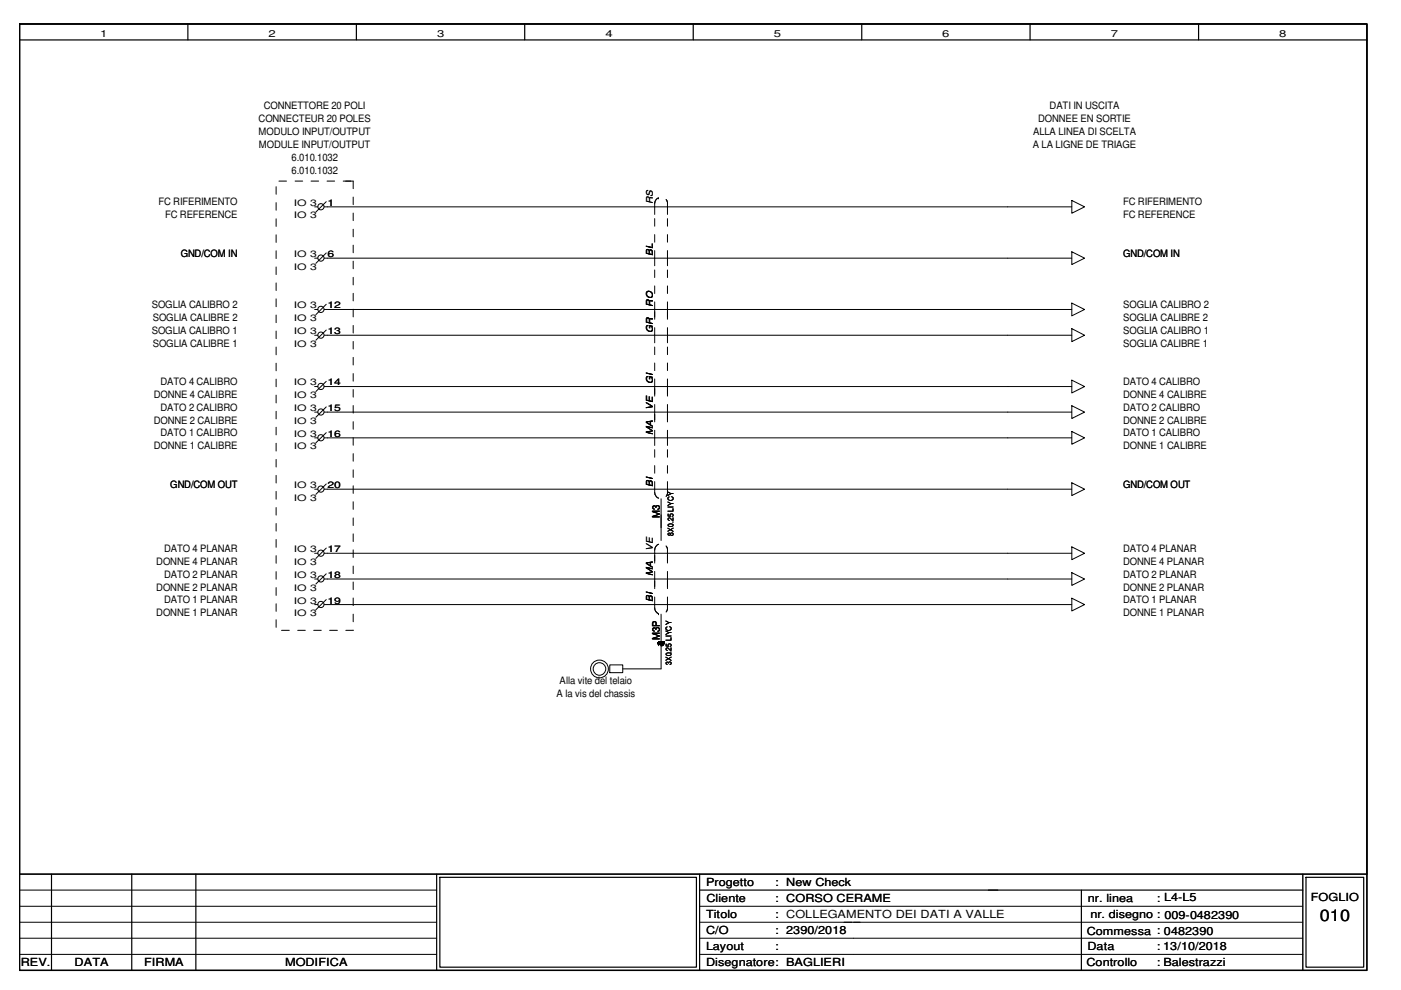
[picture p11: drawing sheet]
<svg xmlns="http://www.w3.org/2000/svg" width="297mm" height="210mm" viewBox="0 0 297 210" stroke-linecap="round" stroke-linejoin="round" font-family="sans-serif">
<defs><g id="words">
<text font-size="3.4" x="279.8" y="195.2">010</text>
<g font-size="2.4">
<text x="149.7" y="187.9">Progetto</text>
<text x="149.8" y="191.3">Cliente</text>
<text x="164.3" y="187.9">: New Check</text>
<text x="164.3" y="191.3">: CORSO CERAME</text>
<text x="230.6" y="191.3">nr. linea</text>
<text x="245.3" y="191.3">: L4-L5</text>
<text x="277.9" y="191">FOGLIO</text>
<text x="149.7" y="194.7">Titolo</text>
<text x="164.3" y="194.7">: COLLEGAMENTO DEI DATI A VALLE</text>
<text x="231.2" y="194.6">nr. disegno : 009-0482390</text>
<text x="149.7" y="201.5">Layout</text>
<text x="149.7" y="198.1">C/O</text>
<text x="164.3" y="198.1">: 2390/2018</text>
<text x="164.3" y="201.5">:</text>
<text x="230.4" y="198.3">Commessa : 0482390</text>
<text x="230.5" y="201.5">Data</text>
<text x="245.3" y="201.5">: 13/10/2018</text>
<text x="4.4" y="204.9">REV.</text>
<text x="15.8" y="204.9">DATA</text>
<text x="30.6" y="204.9">FIRMA</text>
<text x="60.4" y="204.9">MODIFICA</text>
<text x="149.7" y="204.9">Disegnatore: BAGLIERI</text>
<text x="230.3" y="204.9">Controllo</text>
<text x="245.3" y="204.9">: Balestrazzi</text>
<text x="246.7" y="204.9">Balestrazzi</text>
</g>
<g font-size="2.2">
<text x="55.9" y="23.2">CONNETTORE 20 POLI</text>
<text x="222.5" y="23.2">DATI IN USCITA</text>
<text x="54.8" y="25.9">CONNECTEUR 20 POLES</text>
<text x="54.8" y="28.6">MODULO INPUT/OUTPUT</text>
<text x="219" y="28.6">ALLA LINEA DI SCELTA</text>
<text x="220.1" y="25.9">DONNEE EN SORTIE</text>
<text x="54.9" y="31.3">MODULE INPUT/OUTPUT</text>
<text x="61.8" y="34">6.010.1032</text>
<text x="219" y="31.3">A LA LIGNE DE TRIAGE</text>
<text x="61.8" y="36.8">6.010.1032</text>
<text x="33.6" y="43.6">FC RIFERIMENTO</text>
<text x="35" y="46.3">FC REFERENCE</text>
<text x="238.1" y="43.6">FC RIFERIMENTO</text>
<text x="238.1" y="46.3">FC REFERENCE</text>
<text x="38.3" y="54.5">GND/COM IN</text>
<text x="238.1" y="54.5">GND/COM IN</text>
<text x="32.2" y="65.4">SOGLIA CALIBRO 2</text>
<text x="238.1" y="65.4">SOGLIA CALIBRO 2</text>
<text x="32.2" y="70.8">SOGLIA CALIBRO 1</text>
<text x="32.4" y="68.1">SOGLIA CALIBRE 2</text>
<text x="238.1" y="70.8">SOGLIA CALIBRO 1</text>
<text x="238.1" y="68.1">SOGLIA CALIBRE 2</text>
<text x="32.4" y="73.5">SOGLIA CALIBRE 1</text>
<text x="238.1" y="73.5">SOGLIA CALIBRE 1</text>
<text x="34" y="81.7">DATO 4 CALIBRO</text>
<text x="238.1" y="81.7">DATO 4 CALIBRO</text>
<text x="32.6" y="84.4">DONNE 4 CALIBRE</text>
<text x="32.6" y="89.8">DONNE 2 CALIBRE</text>
<text x="34" y="87.1">DATO 2 CALIBRO</text>
<text x="238.1" y="84.4">DONNE 4 CALIBRE</text>
<text x="238.1" y="87.1">DATO 2 CALIBRO</text>
<text x="238.1" y="89.8">DONNE 2 CALIBRE</text>
<text x="32.6" y="95.3">DONNE 1 CALIBRE</text>
<text x="34" y="92.5">DATO 1 CALIBRO</text>
<text x="238.1" y="92.5">DATO 1 CALIBRO</text>
<text x="238.1" y="95.3">DONNE 1 CALIBRE</text>
<text x="36.1" y="103.4">GND/COM OUT</text>
<text x="238.1" y="103.4">GND/COM OUT</text>
<text x="139.9" y="109.9" transform="rotate(-90 139.9 109.9)">M3</text>
<text x="33.1" y="119.8">DONNE 4 PLANAR</text>
<text x="34.8" y="117.1">DATO 4 PLANAR</text>
<text x="238.1" y="117.1">DATO 4 PLANAR</text>
<text x="238.1" y="119.8">DONNE 4 PLANAR</text>
<text x="33.1" y="125.2">DONNE 2 PLANAR</text>
<text x="34.8" y="122.5">DATO 2 PLANAR</text>
<text x="238.1" y="122.5">DATO 2 PLANAR</text>
<text x="238.1" y="125.2">DONNE 2 PLANAR</text>
<text x="33.1" y="130.6">DONNE 1 PLANAR</text>
<text x="34.8" y="127.9">DATO 1 PLANAR</text>
<text x="238.1" y="127.9">DATO 1 PLANAR</text>
<text x="238.1" y="130.6">DONNE 1 PLANAR</text>
<text x="139.9" y="135.7" transform="rotate(-90 139.9 135.7)">M3P</text>
<text x="118" y="147.7">A la vis del chassis</text>
<text x="118.7" y="144.9">Alla vite del telaio</text>
</g>
<g font-size="2">
<text x="21.2" y="7.8">1</text>
<text x="56.9" y="7.8">2</text>
<text x="92.7" y="7.8">3</text>
<text x="128.4" y="7.8">4</text>
<text x="164.1" y="7.8">5</text>
<text x="199.8" y="7.8">6</text>
<text x="235.5" y="7.8">7</text>
<text x="271.2" y="7.8">8</text>
</g>
<g font-size="1.9">
<text x="62.3" y="43.6">IO 3</text>
<text x="62.3" y="46.3">IO 3</text>
<text x="69.4" y="43.6">1</text>
<text x="138.4" y="43.3" transform="rotate(-90 138.4 43.3)">RS</text>
<text x="62.3" y="54.5">IO 3</text>
<text x="62.3" y="57.2">IO 3</text>
<text x="69.4" y="54.5">6</text>
<text x="138.4" y="54.2" transform="rotate(-90 138.4 54.2)">BL</text>
<text x="62.3" y="65.4">IO 3</text>
<text x="69.4" y="65.4">12</text>
<text x="138.4" y="65.1" transform="rotate(-90 138.4 65.1)">RO</text>
<text x="62.3" y="70.8">IO 3</text>
<text x="62.3" y="68.1">IO 3</text>
<text x="69.4" y="70.8">13</text>
<text x="138.4" y="70.5" transform="rotate(-90 138.4 70.5)">GR</text>
<text x="62.3" y="73.5">IO 3</text>
<text x="62.3" y="81.7">IO 3</text>
<text x="69.4" y="81.7">14</text>
<text x="138.4" y="81.4" transform="rotate(-90 138.4 81.4)">GI</text>
<text x="62.3" y="84.4">IO 3</text>
<text x="62.3" y="87.2">IO 3</text>
<text x="62.3" y="89.9">IO 3</text>
<text x="69.4" y="87.2">15</text>
<text x="138.4" y="86.8" transform="rotate(-90 138.4 86.8)">VE</text>
<text x="62.3" y="92.6">IO 3</text>
<text x="62.3" y="95.3">IO 3</text>
<text x="69.4" y="92.6">16</text>
<text x="138.4" y="92.3" transform="rotate(-90 138.4 92.3)">MA</text>
<text x="62.3" y="103.5">IO 3</text>
<text x="62.3" y="106.2">IO 3</text>
<text x="69.4" y="103.5">20</text>
<text x="138.4" y="103.2" transform="rotate(-90 138.4 103.2)">BI</text>
<text x="62.3" y="117.1">IO 3</text>
<text x="62.3" y="119.8">IO 3</text>
<text x="69.4" y="117.1">17</text>
<text x="138.4" y="116.8" transform="rotate(-90 138.4 116.8)">VE</text>
<text x="62.3" y="122.5">IO 3</text>
<text x="62.3" y="125.2">IO 3</text>
<text x="69.4" y="122.5">18</text>
<text x="138.4" y="122.2" transform="rotate(-90 138.4 122.2)">MA</text>
<text x="62.3" y="128">IO 3</text>
<text x="62.3" y="130.7">IO 3</text>
<text x="69.4" y="128">19</text>
<text x="138.4" y="127.6" transform="rotate(-90 138.4 127.6)">BI</text>
</g>
<g font-size="1.7">
<text x="142.8" y="113.6" transform="rotate(-90 142.8 113.6)">8X0.25 LIYCY</text>
<text x="142.4" y="141" transform="rotate(-90 142.4 141)">3X0.25 LIYCY</text>
</g>
</g></defs>
<path d="M4.1 5.1h285.7v200.6h-285.7zM276.2 185.3v20.4" fill="none" stroke="#000" stroke-width=".3"/>
<g fill="none" stroke="#000" stroke-width=".25">
<path d="M4.1 5.1h285.7v200.6h-285.7zM4.1 5.1h285.7v180.2h-285.7zM4.1 8.5h285.7M39.8 5.1v3.4M75.6 5.1v3.4M111.2 5.1v3.4M147 5.1v3.4M182.7 5.1v3.4M218.4 5.1v3.4M254.1 5.1v3.4M4.1 185.3h285.7M10.9 185.3v20.4"/>
<path d="M27.9 185.3v20.4M41.5 185.3v20.4M92.6 185.3v20.4M93.3 186h54.4v19.1h-54.4zM148.3 185.3v20.4M148.3 188.7h127.9M229.3 188.7v17M276.9 186h12.2v19.1h-12.2z"/>
</g>
<g fill="none" stroke="#000" stroke-width=".21">
<path d="M58.5 39.6v1.6M59.1 38.4h1.6M62.6 38.4h1.6M66 38.4h1.6M69.3 38.4h1.6M72.8 38.4h2.1v1.6M58.5 43v1.6M58.5 46.4v1.6M58.5 49.8v1.6M58.5 53.2v1.6M58.5 56.6v1.6M58.5 60v1.6"/>
<path d="M66.7 43.9h.7M66.7 54.7h.7M68.7 43.9h158.5M68.7 54.7h158.5M69.2 42.8l-2.2 2.2M69.2 53.6l-2.2 2.2M74.9 41.8v1.6M74.9 45.2v1.6M74.9 48.6v1.6M74.9 52v1.6M74.9 55.4v1.6M74.9 58.8v1.6"/>
<path d="M138.8 46.4v1.6M138.8 49.7v1.7M138.8 53.1v3.2M138.8 57.2v1.6M139.6 42h.1M139.6 42a1.23 1.23 0 0 0-.8 1.1v2.4M141.2 42.3l.3 .6v2.6M141.5 46.4v1.6M141.5 49.7v1.7M141.5 53.1v3.2M141.5 57.2v1.6M227.2 42.5l2.8 1.4-2.8 1.3z"/>
<path d="M227.2 53.4l2.8 1.3-2.8 1.4zM58.5 63.4v1.6M58.5 66.8v1.6M58.5 70.2v1.6M58.5 73.6v1.6M58.5 77v1.6M66.7 65.6h.7M66.7 71.1h.7M68.7 65.6h158.5M68.7 71.1h158.5M69.2 70l-2.2 2.1M69.2 64.5l-2.2 2.2"/>
<path d="M74.9 62.2v1.6M74.9 65.6v1.6M74.9 69v1.6M74.9 72.4v1.6M74.9 75.8v1.6M74.9 79.2v1.6M138.8 60.6v1.6M138.8 64v3.7M138.8 69.5v3.2M138.8 73.6v1.6M138.8 77v1.6M141.5 60.6v1.6"/>
<path d="M141.5 64v3.7M141.5 69.5v3.2M141.5 73.6v1.6M141.5 77v1.6M227.2 64.3l2.8 1.3-2.8 1.4zM227.2 69.7l2.8 1.4-2.8 1.3zM58.5 80.4v1.6M58.5 83.8v1.6M58.5 87.2v1.6M58.5 90.6v1.6M58.5 94v1.6M58.5 97.4v1.6"/>
<path d="M66.7 82h.7M66.7 87.4h.7M66.7 92.8h.7M68.7 82h158.5M68.7 87.4h158.5M68.7 92.8h158.5M69.2 80.9l-2.2 2.1M69.2 86.3l-2.2 2.2M69.2 91.7l-2.2 2.2M74.9 82.6v1.6M74.9 86v1.6M74.9 89.4v1.6"/>
<path d="M74.9 92.8v1.6M74.9 96.2v1.6M74.9 99.6v1.6M138.8 80.3v3.7M138.8 85.8v3.7M138.8 91.2v3.2M138.8 95.3v1.6M138.8 98.7v1.6M141.5 80.3v3.7M141.5 85.8v3.7M141.5 91.2v3.2M141.5 95.3v1.6"/>
<path d="M141.5 98.7v1.6M227.2 86l2.8 1.4-2.8 1.3zM227.2 80.6l2.8 1.4-2.8 1.3zM227.2 91.5l2.8 1.3-2.8 1.4zM58.5 100.8v1.6M58.5 104.2v1.6M58.5 107.6v1.6M58.5 111v1.6M58.5 114.4v1.6M58.5 117.8v1.6M66.7 103.7h.7M66.7 117.3h.7"/>
<path d="M68.7 103.7h158.5M68.7 117.3h158.5M69.2 116.2l-2.2 2.2M69.2 102.6l-2.2 2.2M74.9 103v1.6M74.9 106.4v1.6M74.9 109.8v1.6M74.9 113.2v1.6M74.9 116.6v1.6M138.8 102.1v2.4a1.42 1.42 0 0 0 .9 1.1M139.7 115.4a1.42 1.42 0 0 0-.9 1.1v2.9M140.2 105.7v8.9"/>
<path d="M141.2 115.7l.3 .6v3.1M141.5 102.1v2.6l-.3 .6M227.2 102.4l2.8 1.3-2.8 1.4zM227.2 116l2.8 1.3-2.8 1.4zM58.5 121.2v1.6M58.5 124.6v1.6M58.5 128v1.6M58.5 131.4v1.6M59.7 133.6h1.6M63.1 133.6h1.6M66.5 133.6h1.6M66.7 128.2h.7"/>
<path d="M66.7 122.8h.7M68.7 128.2h158.5M68.7 122.8h158.5M69.2 121.7l-2.2 2.1M69.2 127.1l-2.2 2.2M69.9 133.6h1.6M73.3 133.6h1.6M74.9 120v1.6M74.9 123.4v1.6M74.9 126.8v1.6M74.9 130.2v1.6M74.9 133.6h.1"/>
<path d="M138.8 121.2v3.6M138.8 126.6v2.4a1.36 1.36 0 0 0 .8 1.1M139.6 136.5h.1M139.6 136.2h.1M139.6 136.4h.1M139.6 136.3h1.2M139.6 136.2h1.2M139.6 136.6h.1M139.6 136.1h.1M139.6 130.1h.1M139.6 136.1h1.2M139.6 136.6v.1"/>
<path d="M139.7 136.7h.1M139.7 136.3h.1M139.8 136.3h.1M139.9 136.3h.1M140 136.3h.1M140 136.4h.1M140.1 136.4h.1M140.2 130.2v11.6h-8.2M140.2 136.9h.2M140.2 136.9h.3M140.2 136.7h.5M140.2 136.6h.6"/>
<path d="M140.2 136.5h.6M140.2 136.4h.6M140.2 136.4h.1M140.3 136.4h.1M140.4 136.3h.1M140.5 136.3h.1M140.5 136.3l-.3 .1M140.6 136.3h.1M140.6 136.8h-.4M140.7 136.3h.1M140.7 136.2h.1M140.7 136.1h.1"/>
<path d="M140.7 136.2l-.2 .1M140.8 136.2h.1M140.8 136.1h.1M140.8 136.2l-.1 .1M140.8 136.1v.1M140.8 136.4h-1.2v.1M141.5 121.2v3.6M141.5 126.6v2.6l-.3 .6M227.2 126.8l2.8 1.4-2.8 1.3zM227.2 121.4l2.8 1.4-2.8 1.3zM129.3 141h2.7v1.6h-2.7zM4.1 195.5h88.5"/>
<path d="M4.1 198.9h88.5M4.1 192.2h88.5M4.1 188.7h88.5M148.3 195.5h127.9M148.3 198.9h127.9M148.3 192.2h127.9M4.1 202.4h88.5M148.3 202.4h127.9"/>
<circle cx="68" cy="43.8" r=".66"/>
<circle cx="68" cy="54.7" r=".66"/>
<circle cx="68" cy="71.1" r=".66"/>
<circle cx="68" cy="65.6" r=".66"/>
<circle cx="68" cy="87.4" r=".66"/>
<circle cx="68" cy="81.9" r=".66"/>
<circle cx="68" cy="92.8" r=".66"/>
<circle cx="68" cy="117.3" r=".66"/>
<circle cx="68" cy="103.7" r=".66"/>
<circle cx="68" cy="122.7" r=".66"/>
<circle cx="68" cy="128.2" r=".66"/>
<circle cx="127.1" cy="141.8" r="1.89"/>
<circle cx="127.1" cy="141.8" r="1.33"/>
</g>
<use href="#words"/>
</svg>
